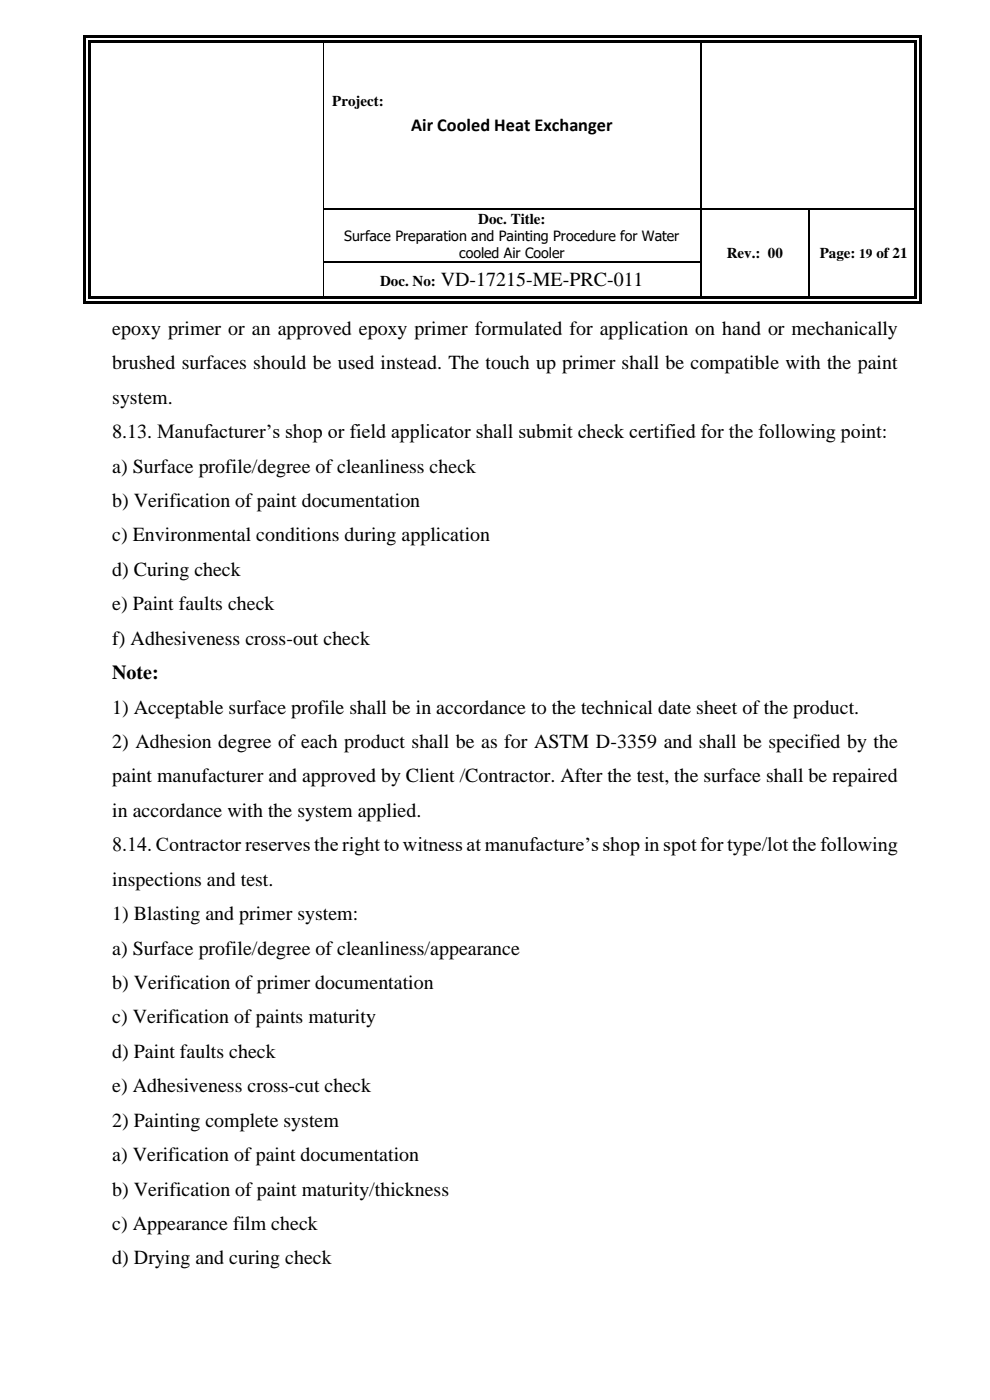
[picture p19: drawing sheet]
<svg xmlns="http://www.w3.org/2000/svg" width="210mm" height="297mm" viewBox="0 0 210 297" stroke-linecap="round" stroke-linejoin="round" font-family="sans-serif">
<defs><g id="words">
<g font-size="4.2">
<text x="93.5" y="60.8">VD-17215-ME-PRC-011</text>
<text x="23.8" y="71.1">epoxy primer or an approved epoxy primer formulated for application on hand or mechanically</text>
<text x="23.8" y="78.4">brushed surfaces should be used instead. The touch up primer shall be compatible with the paint</text>
<text x="23.8" y="85.7">system.</text>
<text x="23.8" y="93">8.13. Manufacturer’s shop or field applicator shall submit check certified for the following point:</text>
<text x="23.8" y="100.3">a) Surface profile/degree of cleanliness check</text>
<text x="23.8" y="107.6">b) Verification of paint documentation</text>
<text x="23.8" y="114.9">c) Environmental conditions during application</text>
<text x="23.8" y="122.2">d) Curing check</text>
<text x="23.8" y="129.5">e) Paint faults check</text>
<text x="23.8" y="136.8">f) Adhesiveness cross-out check</text>
<text x="23.8" y="144.1">Note:</text>
<text x="23.8" y="151.4">1) Acceptable surface profile shall be in accordance to the technical date sheet of the product.</text>
<text x="23.8" y="158.7">2) Adhesion degree of each product shall be as for ASTM D-3359 and shall be specified by the</text>
<text x="23.8" y="166">paint manufacturer and approved by Client /Contractor. After the test, the surface shall be repaired</text>
<text x="23.8" y="173.3">in accordance with the system applied.</text>
<text x="23.8" y="180.6">8.14. Contractor reserves the right to witness at manufacture’s shop in spot for type/lot the following</text>
<text x="23.8" y="187.9">inspections and test.</text>
<text x="23.8" y="195.2">1) Blasting and primer system:</text>
<text x="23.8" y="202.5">a) Surface profile/degree of cleanliness/appearance</text>
<text x="23.8" y="209.8">b) Verification of primer documentation</text>
<text x="23.8" y="217.1">c) Verification of paints maturity</text>
<text x="23.8" y="224.4">d) Paint faults check</text>
<text x="23.8" y="231.7">e) Adhesiveness cross-cut check</text>
<text x="23.8" y="239">2) Painting complete system</text>
<text x="23.8" y="246.3">a) Verification of paint documentation</text>
<text x="23.8" y="253.6">b) Verification of paint maturity/thickness</text>
<text x="23.8" y="260.9">c) Appearance film check</text>
<text x="23.8" y="268.2">d) Drying and curing check</text>
</g>
<text font-size="3.9" x="87.2" y="27.7">Air Cooled Heat Exchanger</text>
<g font-size="3.2">
<text x="70.5" y="22.6">Project:</text>
<text x="101.4" y="47.4">Doc. Title:</text>
<text x="154.2" y="54.8">Rev.: 00</text>
<text x="173.9" y="54.8">Page:</text>
<text x="80.6" y="60.8">Doc. No:</text>
</g>
<g font-size="3">
<text x="73" y="51.1">Surface Preparation and Painting Procedure for Water</text>
<text x="97.4" y="54.7">cooled Air Cooler</text>
</g>
<text font-size="2.8" x="182.3" y="54.8">19 of 21</text>
</g></defs>
<g fill="#000">
<path d="M17.8 7.5h.5v1.6h-.5z" fill-rule="evenodd"/>
<path d="M17.8 7.5h1.5v.5h-1.5z" fill-rule="evenodd"/>
<path d="M18.8 8.6h.5v.5h-.5z" fill-rule="evenodd"/>
<path d="M18.8 8.6h.5v.5h-.5z" fill-rule="evenodd"/>
<path d="M19.3 7.5h49.2v.5h-49.2z" fill-rule="evenodd"/>
<path d="M19.3 8.6h49.2v.5h-49.2z" fill-rule="evenodd"/>
<path d="M68.5 7.5h1.6v.5h-1.6z" fill-rule="evenodd"/>
<path d="M68.5 8.6h1.6v.5h-1.6z" fill-rule="evenodd"/>
<path d="M70.1 7.5h78.3v.5h-78.3z" fill-rule="evenodd"/>
<path d="M70.1 8.6h78.3v.5h-78.3z" fill-rule="evenodd"/>
<path d="M148.4 7.5h1.6v.5h-1.6z" fill-rule="evenodd"/>
<path d="M148.4 8.6h1.6v.5h-1.6z" fill-rule="evenodd"/>
<path d="M150 7.5h43.9v.5h-43.9z" fill-rule="evenodd"/>
<path d="M150 8.6h43.9v.5h-43.9z" fill-rule="evenodd"/>
<path d="M193.9 7.5h1.6v.5h-1.6z" fill-rule="evenodd"/>
<path d="M193.9 8.6h.5v.5h-.5z" fill-rule="evenodd"/>
<path d="M193.9 8.6h.5v.5h-.5z" fill-rule="evenodd"/>
<path d="M194.9 7.5h.6v1.6h-.6z" fill-rule="evenodd"/>
<path d="M17.8 9.1h.5v35h-.5z" fill-rule="evenodd"/>
<path d="M17.8 44.1h.5v.3h-.5z" fill-rule="evenodd"/>
<path d="M17.8 44.4h.5v10.9h-.5z" fill-rule="evenodd"/>
<path d="M17.8 55.3h.5v.4h-.5z" fill-rule="evenodd"/>
<path d="M18.8 9.1h.5v35h-.5z" fill-rule="evenodd"/>
<path d="M18.8 44.1h.5v.3h-.5z" fill-rule="evenodd"/>
<path d="M18.8 44.4h.5v10.9h-.5z" fill-rule="evenodd"/>
<path d="M18.8 55.3h.5v.4h-.5z" fill-rule="evenodd"/>
<path d="M68.5 44.1h.2v.3h-.2z" fill-rule="evenodd"/>
<path d="M68.5 55.3h.2v.4h-.2z" fill-rule="evenodd"/>
<path d="M148.4 44.1h.4v.3h-.4z" fill-rule="evenodd"/>
<path d="M148.4 55.3h.4v.4h-.4z" fill-rule="evenodd"/>
<path d="M171.5 44.4h.3z" fill-rule="evenodd"/>
<path d="M171.5 44.1h.3v.3h-.3z" fill-rule="evenodd"/>
<path d="M171.5 55.3h.3v.4h-.3z" fill-rule="evenodd"/>
<path d="M193.9 9.1h.5v35h-.5z" fill-rule="evenodd"/>
<path d="M193.9 44.1h.5v.3h-.5z" fill-rule="evenodd"/>
<path d="M193.9 44.4h.5v10.9h-.5z" fill-rule="evenodd"/>
<path d="M193.9 55.3h.5v.4h-.5z" fill-rule="evenodd"/>
<path d="M194.9 9.1h.6v35h-.6z" fill-rule="evenodd"/>
<path d="M194.9 44.1h.6v.3h-.6z" fill-rule="evenodd"/>
<path d="M194.9 44.4h.6v10.9h-.6z" fill-rule="evenodd"/>
<path d="M194.9 55.3h.6v.4h-.6z" fill-rule="evenodd"/>
<path d="M17.8 55.7h.5v7.1h-.5z" fill-rule="evenodd"/>
<path d="M17.8 62.8h.5v1.6h-.5z" fill-rule="evenodd"/>
<path d="M17.8 63.9h1.5v.5h-1.5z" fill-rule="evenodd"/>
<path d="M18.8 55.7h.5v7.1h-.5z" fill-rule="evenodd"/>
<path d="M18.8 62.8h.5v.5h-.5z" fill-rule="evenodd"/>
<path d="M18.8 62.8h.5v.5h-.5z" fill-rule="evenodd"/>
<path d="M19.3 63.9h49.2v.5h-49.2z" fill-rule="evenodd"/>
<path d="M19.3 62.8h49.2v.5h-49.2z" fill-rule="evenodd"/>
<path d="M68.5 62.8h1.6v.5h-1.6z" fill-rule="evenodd"/>
<path d="M68.5 63.9h1.6v.5h-1.6z" fill-rule="evenodd"/>
<path d="M70.1 63.9h78.3v.5h-78.3z" fill-rule="evenodd"/>
<path d="M70.1 62.8h78.3v.5h-78.3z" fill-rule="evenodd"/>
<path d="M148.4 62.8h1.6v.5h-1.6z" fill-rule="evenodd"/>
<path d="M148.4 63.9h1.6v.5h-1.6z" fill-rule="evenodd"/>
<path d="M150 63.9h21.5v.5h-21.5z" fill-rule="evenodd"/>
<path d="M150 62.8h21.5v.5h-21.5z" fill-rule="evenodd"/>
<path d="M171.5 62.8h1.6v.5h-1.6z" fill-rule="evenodd"/>
<path d="M171.5 63.9h1.6v.5h-1.6z" fill-rule="evenodd"/>
<path d="M173.1 63.9h20.8v.5h-20.8z" fill-rule="evenodd"/>
<path d="M173.1 62.8h20.8v.5h-20.8z" fill-rule="evenodd"/>
<path d="M193.9 55.7h.5v7.1h-.5z" fill-rule="evenodd"/>
<path d="M193.9 63.9h1.6v.5h-1.6z" fill-rule="evenodd"/>
<path d="M193.9 62.8h.5v.5h-.5z" fill-rule="evenodd"/>
<path d="M193.9 62.8h.5v.5h-.5z" fill-rule="evenodd"/>
<path d="M194.9 55.7h.6v7.1h-.6z" fill-rule="evenodd"/>
<path d="M194.9 62.8h.6v1.6h-.6z" fill-rule="evenodd"/>
</g>
<path d="M68.6 9.1v35M68.6 44.4v10.9M68.6 55.7v7.1" fill="none" stroke="#000" stroke-width=".21"/>
<path d="M148.6 9.1v35M68.7 44.3h79.7M68.7 55.5h79.7M148.6 44.4v10.9M148.6 55.7v7.1M148.8 44.3h22.7M171.6 44.4v10.9M171.6 55.7v7.1M171.8 44.3h22.1" fill="none" stroke="#000" stroke-width=".34"/>
<use href="#words"/>
</svg>
